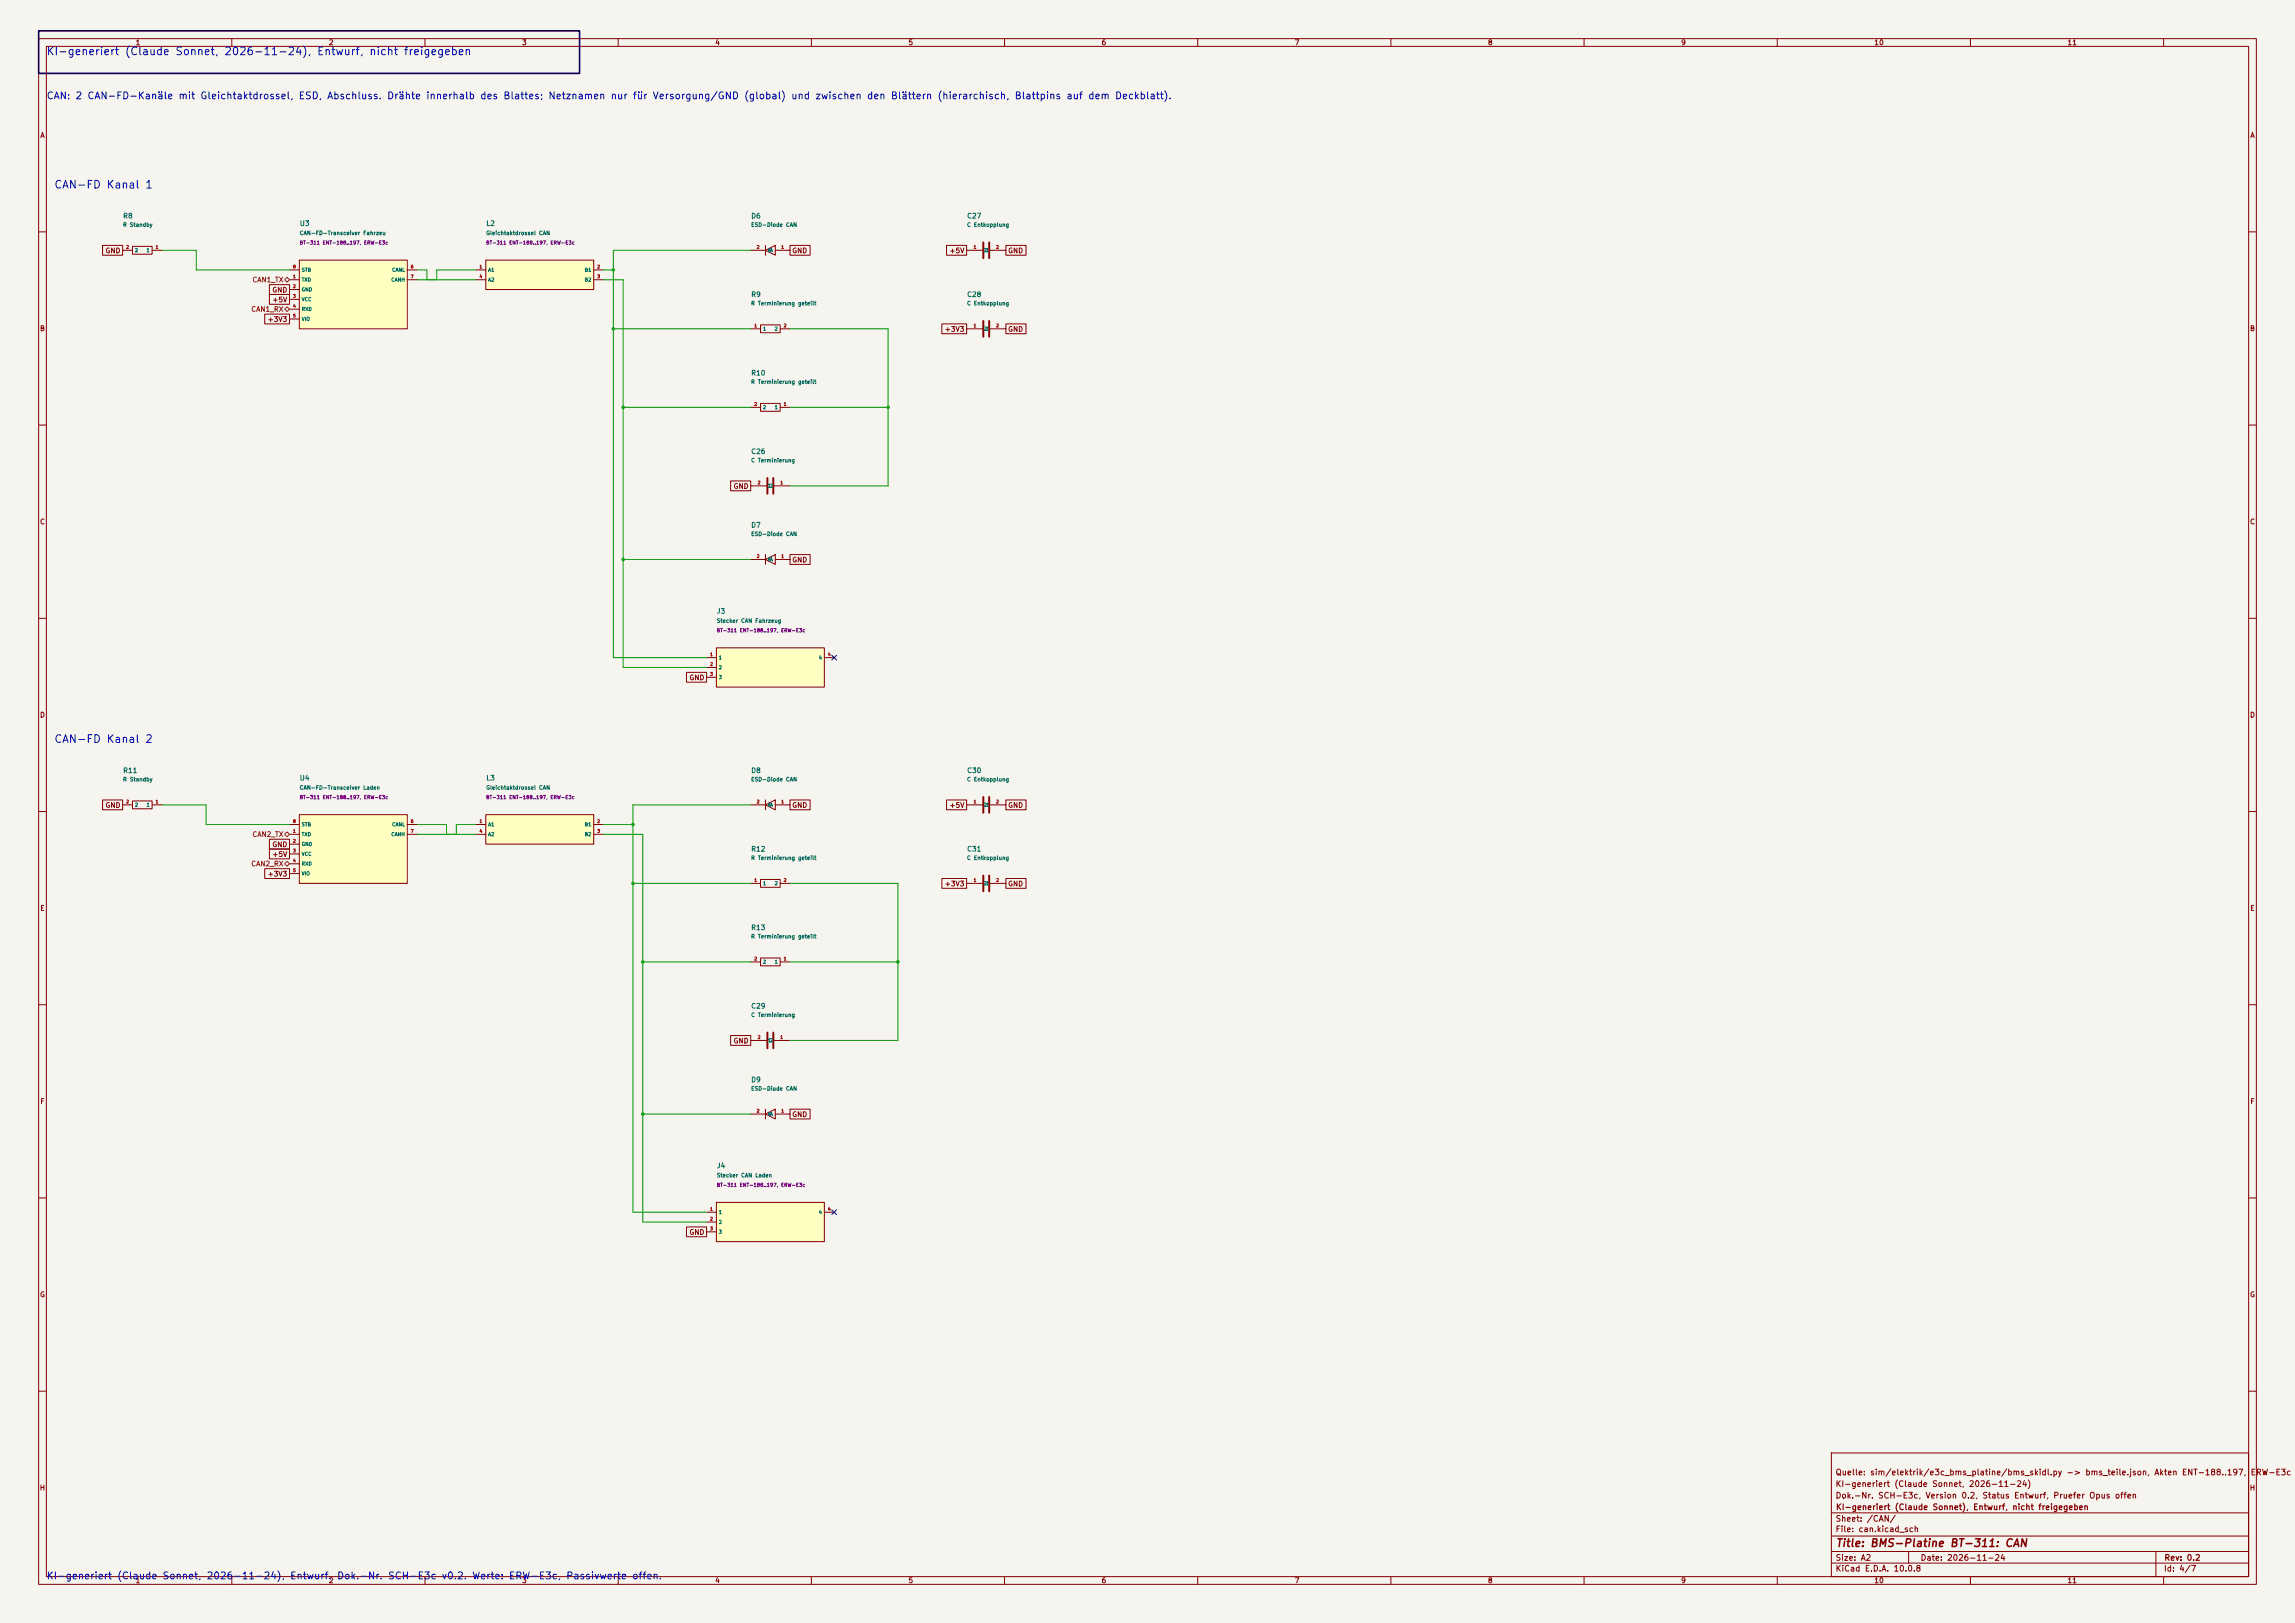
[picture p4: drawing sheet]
<svg xmlns="http://www.w3.org/2000/svg" width="594mm" height="420mm" viewBox="0 0 594 420" stroke-linecap="round" stroke-linejoin="round" font-family="sans-serif">
<defs><g id="words">
<g font-size="2" fill="#0000c2">
<text x="11.9" y="14.8">KI-generiert (Claude Sonnet, 2026-11-24), Entwurf, nicht freigegeben</text>
<text x="13.9" y="49.3">CAN-FD Kanal 1</text>
<text x="13.9" y="192.7">CAN-FD Kanal 2</text>
</g>
<text font-size="2" fill="#840000" x="475" y="400.8">Title: BMS-Platine BT-311: CAN</text>
<g font-size="1.8" fill="#0000c2">
<text x="11.9" y="26.1">CAN: 2 CAN-FD-Kanäle mit Gleichtaktdrossel, ESD, Abschluss. Drähte innerhalb des Blattes; Netznamen nur für Versorgung/GND (global) und zwischen den Blättern (hierarchisch, Blattpins auf dem Deckblatt).</text>
<text x="11.9" y="409.1">KI-generiert (Claude Sonnet, 2026-11-24), Entwurf. Dok.-Nr. SCH-E3c v0.2. Werte: ERW-E3c, Passivwerte offen.</text>
</g>
<g font-size="1.5" fill="#840000">
<text x="475" y="382.1">Quelle: sim/elektrik/e3c_bms_platine/bms_skidl.py -&gt; bms_teile.json, Akten ENT-188..197,</text>
<text x="582.4" y="382.1">ERW-E3c</text>
<text x="475" y="388.1">Dok.-Nr. SCH-E3c, Version 0.2, Status Entwurf, Pruefer Opus offen</text>
<text x="475" y="385.1">KI-generiert (Claude Sonnet, 2026-11-24)</text>
<text x="475" y="394.1">Sheet: /CAN/</text>
<text x="475.1" y="391.1">KI-generiert (Claude Sonnet), Entwurf, nicht freigegeben</text>
<text x="475" y="396.8">File: can.kicad_sch</text>
<text x="475" y="407">KiCad E.D.A. 10.0.8</text>
<text x="475" y="404.2">Size: A2</text>
<text x="497" y="404.2">Date: 2026-11-24</text>
<text x="560" y="407">Id: 4/7</text>
<text x="560.1" y="404.2">Rev: 0.2</text>
</g>
<g font-size="1.3" fill="#840000">
<text x="35" y="12">1</text>
<text x="85" y="12">2</text>
<text x="135" y="12">3</text>
<text x="185" y="12">4</text>
<text x="235" y="12">5</text>
<text x="285" y="12">6</text>
<text x="335" y="12">7</text>
<text x="385" y="12">8</text>
<text x="435" y="12">9</text>
<text x="485" y="12">10</text>
<text x="535" y="12">11</text>
<text x="10.3" y="36">A</text>
<text x="582.3" y="36">A</text>
<text x="27.2" y="65.8">GND</text>
<text x="204.9" y="65.8">GND</text>
<text x="245.6" y="65.8">+5V</text>
<text x="260.8" y="65.8">GND</text>
<text x="70.4" y="76">GND</text>
<text x="69.1" y="83.6">+3V3</text>
<text x="70.4" y="78.5">+5V</text>
<text x="10.2" y="86">B</text>
<text x="244.4" y="86.1">+3V3</text>
<text x="260.8" y="86.1">GND</text>
<text x="582.2" y="86">B</text>
<text x="189.7" y="126.8">GND</text>
<text x="10.2" y="136">C</text>
<text x="582.2" y="136">C</text>
<text x="204.9" y="145.8">GND</text>
<text x="178.3" y="176.3">GND</text>
<text x="10.2" y="186">D</text>
<text x="582.2" y="186">D</text>
<text x="27.2" y="209.3">GND</text>
<text x="204.9" y="209.3">GND</text>
<text x="245.6" y="209.3">+5V</text>
<text x="260.8" y="209.3">GND</text>
<text x="70.4" y="219.5">GND</text>
<text x="69.1" y="227.1">+3V3</text>
<text x="70.4" y="222">+5V</text>
<text x="244.4" y="229.7">+3V3</text>
<text x="260.8" y="229.7">GND</text>
<text x="10.3" y="236">E</text>
<text x="582.3" y="236">E</text>
<text x="189.7" y="270.3">GND</text>
<text x="10.3" y="286">F</text>
<text x="582.3" y="286">F</text>
<text x="204.9" y="289.3">GND</text>
<text x="178.3" y="319.8">GND</text>
<text x="10.2" y="336">G</text>
<text x="582.2" y="336">G</text>
<text x="10.2" y="386">H</text>
<text x="582.2" y="386">H</text>
<text x="35" y="410">1</text>
<text x="85" y="410">2</text>
<text x="135" y="410">3</text>
<text x="185" y="410">4</text>
<text x="235" y="410">5</text>
<text x="285" y="410">6</text>
<text x="335" y="410">7</text>
<text x="385" y="410">8</text>
<text x="435" y="410">9</text>
<text x="485" y="410">10</text>
<text x="535" y="410">11</text>
</g>
<g font-size="1.3" fill="#006464">
<text x="31.7" y="56.8">R8</text>
<text x="77.5" y="58.8">U3</text>
<text x="125.7" y="58.8">L2</text>
<text x="194.3" y="56.8">D6</text>
<text x="250.2" y="56.8">C27</text>
<text x="194.3" y="77.2">R9</text>
<text x="250.2" y="77.2">C28</text>
<text x="194.3" y="97.5">R10</text>
<text x="194.3" y="117.8">C26</text>
<text x="194.3" y="136.8">D7</text>
<text x="185.4" y="159.1">J3</text>
<text x="31.7" y="200.3">R11</text>
<text x="77.5" y="202.3">U4</text>
<text x="125.7" y="202.3">L3</text>
<text x="194.3" y="200.3">D8</text>
<text x="250.2" y="200.3">C30</text>
<text x="194.3" y="220.7">R12</text>
<text x="250.2" y="220.7">C31</text>
<text x="194.3" y="241">R13</text>
<text x="194.3" y="261.3">C29</text>
<text x="194.3" y="280.4">D9</text>
<text x="185.4" y="302.6">J4</text>
</g>
<g font-size="1.3" fill="#725600">
<text x="65.2" y="73.4">CAN1_TX</text>
<text x="64.9" y="81">CAN1_RX</text>
<text x="65.2" y="216.9">CAN2_TX</text>
<text x="64.9" y="224.5">CAN2_RX</text>
</g>
<g font-size="1" fill="#006464">
<text x="31.7" y="58.9">R Standby</text>
<text x="194.3" y="58.9">ESD-Diode CAN</text>
<text x="250.2" y="58.9">C Entkopplung</text>
<text x="77.5" y="61.1">CAN-FD-Transceiver Fahrzeu</text>
<text x="125.7" y="61.1">Gleichtaktdrossel CAN</text>
<text x="194.3" y="79.2">R Terminierung geteilt</text>
<text x="250.2" y="79.2">C Entkopplung</text>
<text x="194.3" y="99.6">R Terminierung geteilt</text>
<text x="194.3" y="119.9">C Terminierung</text>
<text x="194.3" y="138.9">ESD-Diode CAN</text>
<text x="185.4" y="161.4">Stecker CAN Fahrzeug</text>
<text x="31.7" y="202.4">R Standby</text>
<text x="194.3" y="202.4">ESD-Diode CAN</text>
<text x="250.2" y="202.4">C Entkopplung</text>
<text x="77.5" y="204.6">CAN-FD-Transceiver Laden</text>
<text x="125.7" y="204.6">Gleichtaktdrossel CAN</text>
<text x="194.3" y="222.8">R Terminierung geteilt</text>
<text x="250.2" y="222.8">C Entkopplung</text>
<text x="194.3" y="243.1">R Terminierung geteilt</text>
<text x="194.3" y="263.4">C Terminierung</text>
<text x="194.3" y="282.4">ESD-Diode CAN</text>
<text x="185.4" y="304.9">Stecker CAN Laden</text>
</g>
<g font-size=".9" fill="#006464">
<text x="34.8" y="65.5">2</text>
<text x="37.8" y="65.5">1</text>
<text x="198.6" y="65.5">K</text>
<text x="199.2" y="65.5">A</text>
<text x="254.5" y="65.5">2</text>
<text x="255" y="65.5">1</text>
<text x="78" y="70.5">STB</text>
<text x="101.4" y="70.5">CANL</text>
<text x="126.2" y="70.5">A1</text>
<text x="151.2" y="70.5">B1</text>
<text x="78" y="73.1">TXD</text>
<text x="78" y="75.6">GND</text>
<text x="101.2" y="73.1">CANH</text>
<text x="126.2" y="73.1">A2</text>
<text x="151.2" y="73.1">B2</text>
<text x="78" y="78.2">VCC</text>
<text x="78" y="80.7">RXD</text>
<text x="78" y="83.2">VIO</text>
<text x="197.4" y="85.8">1</text>
<text x="200.4" y="85.8">2</text>
<text x="254.5" y="85.8">2</text>
<text x="255" y="85.8">1</text>
<text x="197.4" y="106.1">2</text>
<text x="200.4" y="106.1">1</text>
<text x="198.6" y="126.4">1</text>
<text x="199.1" y="126.4">2</text>
<text x="198.6" y="145.5">K</text>
<text x="199.2" y="145.5">A</text>
<text x="185.9" y="170.9">1</text>
<text x="185.9" y="173.4">2</text>
<text x="211.8" y="170.9">4</text>
<text x="185.9" y="175.9">3</text>
<text x="34.8" y="209">2</text>
<text x="37.8" y="209">1</text>
<text x="198.6" y="209">K</text>
<text x="199.2" y="209">A</text>
<text x="254.5" y="209">2</text>
<text x="255" y="209">1</text>
<text x="78" y="214">STB</text>
<text x="101.4" y="214">CANL</text>
<text x="126.2" y="214">A1</text>
<text x="151.2" y="214">B1</text>
<text x="78" y="216.6">TXD</text>
<text x="78" y="219.1">GND</text>
<text x="78" y="221.7">VCC</text>
<text x="101.2" y="216.6">CANH</text>
<text x="126.2" y="216.6">A2</text>
<text x="151.2" y="216.6">B2</text>
<text x="78" y="224.2">RXD</text>
<text x="78" y="226.7">VIO</text>
<text x="197.4" y="229.3">1</text>
<text x="200.4" y="229.3">2</text>
<text x="254.5" y="229.3">2</text>
<text x="255" y="229.3">1</text>
<text x="197.4" y="249.6">2</text>
<text x="200.4" y="249.6">1</text>
<text x="198.6" y="269.9">1</text>
<text x="199.1" y="269.9">2</text>
<text x="198.6" y="289">K</text>
<text x="199.2" y="289">A</text>
<text x="185.9" y="314.4">1</text>
<text x="185.9" y="316.9">2</text>
<text x="211.8" y="314.4">4</text>
<text x="185.9" y="319.5">3</text>
</g>
<g font-size=".9" fill="#840084">
<text x="77.5" y="63.5">BT-311 ENT-188..197, ERW-E3c</text>
<text x="125.7" y="63.5">BT-311 ENT-188..197, ERW-E3c</text>
<text x="185.4" y="163.8">BT-311 ENT-188..197, ERW-E3c</text>
<text x="77.5" y="207">BT-311 ENT-188..197, ERW-E3c</text>
<text x="125.7" y="207">BT-311 ENT-188..197, ERW-E3c</text>
<text x="185.4" y="307.3">BT-311 ENT-188..197, ERW-E3c</text>
</g>
<g font-size=".8" fill="#a90000">
<text x="32.6" y="64.6">2</text>
<text x="40.2" y="64.6">1</text>
<text x="195.8" y="64.6">2</text>
<text x="202.1" y="64.6">1</text>
<text x="251.9" y="64.6">1</text>
<text x="257.7" y="64.6">2</text>
<text x="75.7" y="69.6">8</text>
<text x="106.2" y="69.6">6</text>
<text x="124" y="69.6">1</text>
<text x="154.5" y="69.6">2</text>
<text x="75.7" y="72.2">1</text>
<text x="75.7" y="74.7">2</text>
<text x="75.7" y="77.3">3</text>
<text x="106.2" y="72.2">7</text>
<text x="124" y="72.2">4</text>
<text x="154.5" y="72.2">3</text>
<text x="75.7" y="79.8">4</text>
<text x="75.7" y="82.3">5</text>
<text x="195.1" y="84.9">1</text>
<text x="202.7" y="84.9">2</text>
<text x="251.9" y="84.9">1</text>
<text x="257.7" y="84.9">2</text>
<text x="195.1" y="105.2">2</text>
<text x="202.7" y="105.2">1</text>
<text x="196" y="125.5">2</text>
<text x="201.9" y="125.5">1</text>
<text x="195.8" y="144.6">2</text>
<text x="202.1" y="144.6">1</text>
<text x="183.7" y="170">1</text>
<text x="183.7" y="172.5">2</text>
<text x="214.2" y="170">4</text>
<text x="183.7" y="175">3</text>
<text x="32.6" y="208.1">2</text>
<text x="40.2" y="208.1">1</text>
<text x="195.8" y="208.1">2</text>
<text x="202.1" y="208.1">1</text>
<text x="251.9" y="208.1">1</text>
<text x="257.7" y="208.1">2</text>
<text x="75.7" y="215.7">1</text>
<text x="75.7" y="213.1">8</text>
<text x="106.2" y="213.1">6</text>
<text x="106.2" y="215.7">7</text>
<text x="124" y="213.1">1</text>
<text x="124" y="215.7">4</text>
<text x="154.5" y="213.1">2</text>
<text x="154.5" y="215.7">3</text>
<text x="75.7" y="218.2">2</text>
<text x="75.7" y="220.8">3</text>
<text x="75.7" y="223.3">4</text>
<text x="75.7" y="225.8">5</text>
<text x="195.1" y="228.4">1</text>
<text x="202.7" y="228.4">2</text>
<text x="251.9" y="228.4">1</text>
<text x="257.7" y="228.4">2</text>
<text x="195.1" y="248.7">2</text>
<text x="202.7" y="248.7">1</text>
<text x="196" y="269">2</text>
<text x="201.9" y="269">1</text>
<text x="195.8" y="288.1">2</text>
<text x="202.1" y="288.1">1</text>
<text x="183.7" y="313.5">1</text>
<text x="183.7" y="316">2</text>
<text x="214.2" y="313.5">4</text>
<text x="183.7" y="318.6">3</text>
</g>
</g></defs>
<path d="M0 0h594v420h-594z" fill="#f5f4ef" stroke="#f5f4ef" stroke-width=".26"/>
<g fill="none" stroke="#840000" stroke-width=".26">
<path d="M10 10h574v400h-574zM12 12h570v396h-570zM60 10v2M110 10v2M160 10v2M210 10v2M260 10v2M310 10v2M360 10v2M410 10v2M460 10v2M510 10v2"/>
<path d="M560 10v2M10 60h2M582 60h2M10 110h2M582 110h2M10 160h2M582 160h2M10 210h2M582 210h2M10 260h2M194.3 269.2h4.3M200.2 269.2h4.3"/>
<path d="M582 260h2M10 310h2M582 310h2M10 360h2M474 376h108v32h-108zM582 360h2M474 397.5h108M474 391.5h108M60 408v2M110 408v2M160 408v2M210 408v2"/>
<path d="M260 408v2M310 408v2M360 408v2M410 408v2M460 408v2M474 404.5h108M474 401.5h108M494 401.5v3M510 408v2M558 401.5v6.5M560 408v2"/>
</g>
<path d="M198.6 267.2v4.1M200.2 267.2v4.1" fill="none" stroke="#840000" stroke-width=".51"/>
<path d="M77.5 67.3h27.9v17.8h-27.9z" fill="#ffffc2"/>
<g fill="none" stroke="#840000" stroke-width=".26">
<path d="M74.9 72.4h2.6M74.9 74.9h2.6M74.9 77.5h2.6M74.9 69.9h2.6M77.5 67.3h27.9v17.8h-27.9zM105.4 72.4h2.5M105.4 69.9h2.5M74.9 80h2.6M74.9 82.6h2.6M250.2 85.1h4.3M256 85.1h4.3M194.3 105.4h2.5"/>
<path d="M196.8 104.4h5.1v2h-5.1zM201.9 105.4h2.6M194.3 125.7h4.3M200.2 125.7h4.3"/>
</g>
<path d="M254.5 83.1v4M256 83.1v4M198.6 123.7v4.1M200.2 123.7v4.1" fill="none" stroke="#840000" stroke-width=".51"/>
<path d="M125.7 210.8h28v7.6h-28z" fill="#ffffc2"/>
<path d="M31.7 64.8h2.6M34.3 63.8h5.1v2h-5.1zM39.4 64.8h2.5M123.2 213.4h2.5M123.2 215.9h2.5M125.7 210.8h28v7.6h-28zM153.7 213.4h2.5M153.7 215.9h2.5" fill="none" stroke="#840000" stroke-width=".26"/>
<path d="M125.7 67.3h28v7.6h-28z" fill="#ffffc2"/>
<path d="M123.2 69.9h2.5M123.2 72.4h2.5M125.7 67.3h28v7.6h-28zM153.7 69.9h2.5M153.7 72.4h2.5" fill="none" stroke="#840000" stroke-width=".26"/>
<path d="M77.5 210.8h27.9v17.8h-27.9z" fill="#ffffc2"/>
<g fill="none" stroke="#840000" stroke-width=".26">
<path d="M31.7 208.3h2.6M34.3 207.3h5.1v2h-5.1zM39.4 208.3h2.5M74.9 215.9h2.6M74.9 218.4h2.6M74.9 213.4h2.6M77.5 210.8h27.9v17.8h-27.9zM105.4 215.9h2.5M105.4 213.4h2.5M194.3 208.3h3.8M198.1 208.3l2.6-1.3v2.6zM198.1 207v2.6"/>
<path d="M200.7 208.3h3.8M250.2 208.3h4.3M256 208.3h4.3M74.9 221h2.6M74.9 223.5h2.6M74.9 226.1h2.6M194.3 228.6h2.5M196.8 227.6h5.1v2h-5.1zM201.9 228.6h2.6M250.2 228.6h4.3M256 228.6h4.3M194.3 248.9h2.5"/>
<path d="M196.8 247.9h5.1v2h-5.1zM201.9 248.9h2.6"/>
</g>
<path d="M254.5 206.2v4.1M256 206.2v4.1M254.5 226.6v4M256 226.6v4" fill="none" stroke="#840000" stroke-width=".51"/>
<path d="M185.4 311.2h28v10.1h-28z" fill="#ffffc2"/>
<path d="M194.3 288.3h3.8M198.1 288.3l2.6-1.3v2.6zM198.1 287v2.6M200.7 288.3h3.8M182.9 313.7h2.5M182.9 316.2h2.5M182.9 318.8h2.5M185.4 311.2h28v10.1h-28zM213.4 313.7h2.5" fill="none" stroke="#840000" stroke-width=".26"/>
<path d="M185.4 167.6h28v10.2h-28z" fill="#ffffc2"/>
<g fill="none" stroke="#840000" stroke-width=".26">
<path d="M26.5 63.5h5.2v2.5h-5.2zM69.7 76.2h5.2v2.5h-5.2zM69.7 73.7h5.2v2.5h-5.2zM194.3 64.8h3.8M198.1 64.8l2.6-1.3v2.5zM198.1 63.5v2.5M200.7 64.8h3.8M204.5 63.5h5.2v2.5h-5.2zM245 63.5h5.2v2.5h-5.2zM250.2 64.8h4.3M256 64.8h4.3M260.3 63.5h5.3v2.5h-5.3z"/>
<path d="M68.5 81.3h6.4v2.5h-6.4zM194.3 85.1h2.5M196.8 84.1h5.1v2h-5.1zM201.9 85.1h2.6M243.8 83.8h6.4v2.6h-6.4zM260.3 83.8h5.3v2.6h-5.3zM189.1 124.5h5.2v2.5h-5.2zM194.3 144.8h3.8M198.1 144.8l2.6-1.3v2.6zM198.1 143.5v2.6M200.7 144.8h3.8M204.5 143.5h5.2v2.6h-5.2z"/>
<path d="M177.7 174h5.2v2.5h-5.2zM182.9 170.2h2.5M182.9 172.7h2.5M182.9 175.3h2.5M185.4 167.6h28v10.2h-28zM213.4 170.2h2.5M26.5 207h5.2v2.6h-5.2zM69.7 217.2h5.2v2.5h-5.2zM69.7 219.7h5.2v2.6h-5.2zM204.5 207h5.2v2.6h-5.2zM245 207h5.2v2.6h-5.2zM260.3 207h5.3v2.6h-5.3z"/>
<path d="M68.5 224.8h6.4v2.5h-6.4zM243.8 227.3h6.4v2.6h-6.4zM260.3 227.3h5.3v2.6h-5.3zM189.1 268h5.2v2.5h-5.2zM204.5 287h5.2v2.6h-5.2zM177.7 317.5h5.2v2.5h-5.2z"/>
</g>
<path d="M254.5 62.7v4.1M256 62.7v4.1" fill="none" stroke="#840000" stroke-width=".51"/>
<path d="M73.7 72.4l.6-.6 .6 .6-.6 .6zM73.7 80l.6-.6 .6 .6-.6 .6zM73.7 215.9l.6-.6 .6 .6-.6 .6zM73.7 223.5l.6-.6 .6 .6-.6 .7z" fill="none" stroke="#725600" stroke-width=".26"/>
<g fill="none" stroke="#009600" stroke-width=".26">
<path d="M41.9 64.8h8.9v5.1h24.1M107.9 69.9h2.6v2.5M107.9 72.4h15.3M123.2 69.9h-10.2v2.5M156.2 72.4h5.1v100.3h21.6M156.2 69.9h2.5M194.3 64.8h-35.6v105.4h24.2M158.7 85.1h35.6M204.5 85.1h25.4v40.6h-25.4M161.3 105.4h33M204.5 105.4h25.4M161.3 144.8h33"/>
<path d="M41.9 208.3h11.4v5.1h21.6M107.9 213.4h7.7v2.5M107.9 215.9h15.3M123.2 213.4h-5.1v2.5M156.2 215.9h10.2v100.3h16.5M156.2 213.4h7.6M194.3 208.3h-30.5v105.4h19.1M163.8 228.6h30.5M204.5 228.6h27.9v40.6h-27.9M166.4 248.9h27.9M204.5 248.9h27.9M166.4 288.3h27.9"/>
</g>
<path d="M215.3 169.6l1.2 1.2M216.5 169.6l-1.2 1.2M215.3 313.1l1.2 1.2M216.5 313.1l-1.2 1.2" fill="none" stroke="#000084" stroke-width=".26"/>
<path d="M10 8h140v11h-140z" fill="none" stroke="#000" stroke-width=".4"/>
<g fill="#009600">
<circle cx="229.9" cy="105.4" r=".46"/>
<circle cx="158.7" cy="69.9" r=".46"/>
<circle cx="158.7" cy="85.1" r=".46"/>
<circle cx="166.4" cy="248.9" r=".46"/>
<circle cx="166.4" cy="288.3" r=".46"/>
<circle cx="161.3" cy="144.8" r=".46"/>
<circle cx="161.3" cy="105.4" r=".46"/>
<circle cx="163.8" cy="213.4" r=".46"/>
<circle cx="163.8" cy="228.6" r=".46"/>
<circle cx="232.4" cy="248.9" r=".46"/>
</g>
<use href="#words"/>
</svg>
